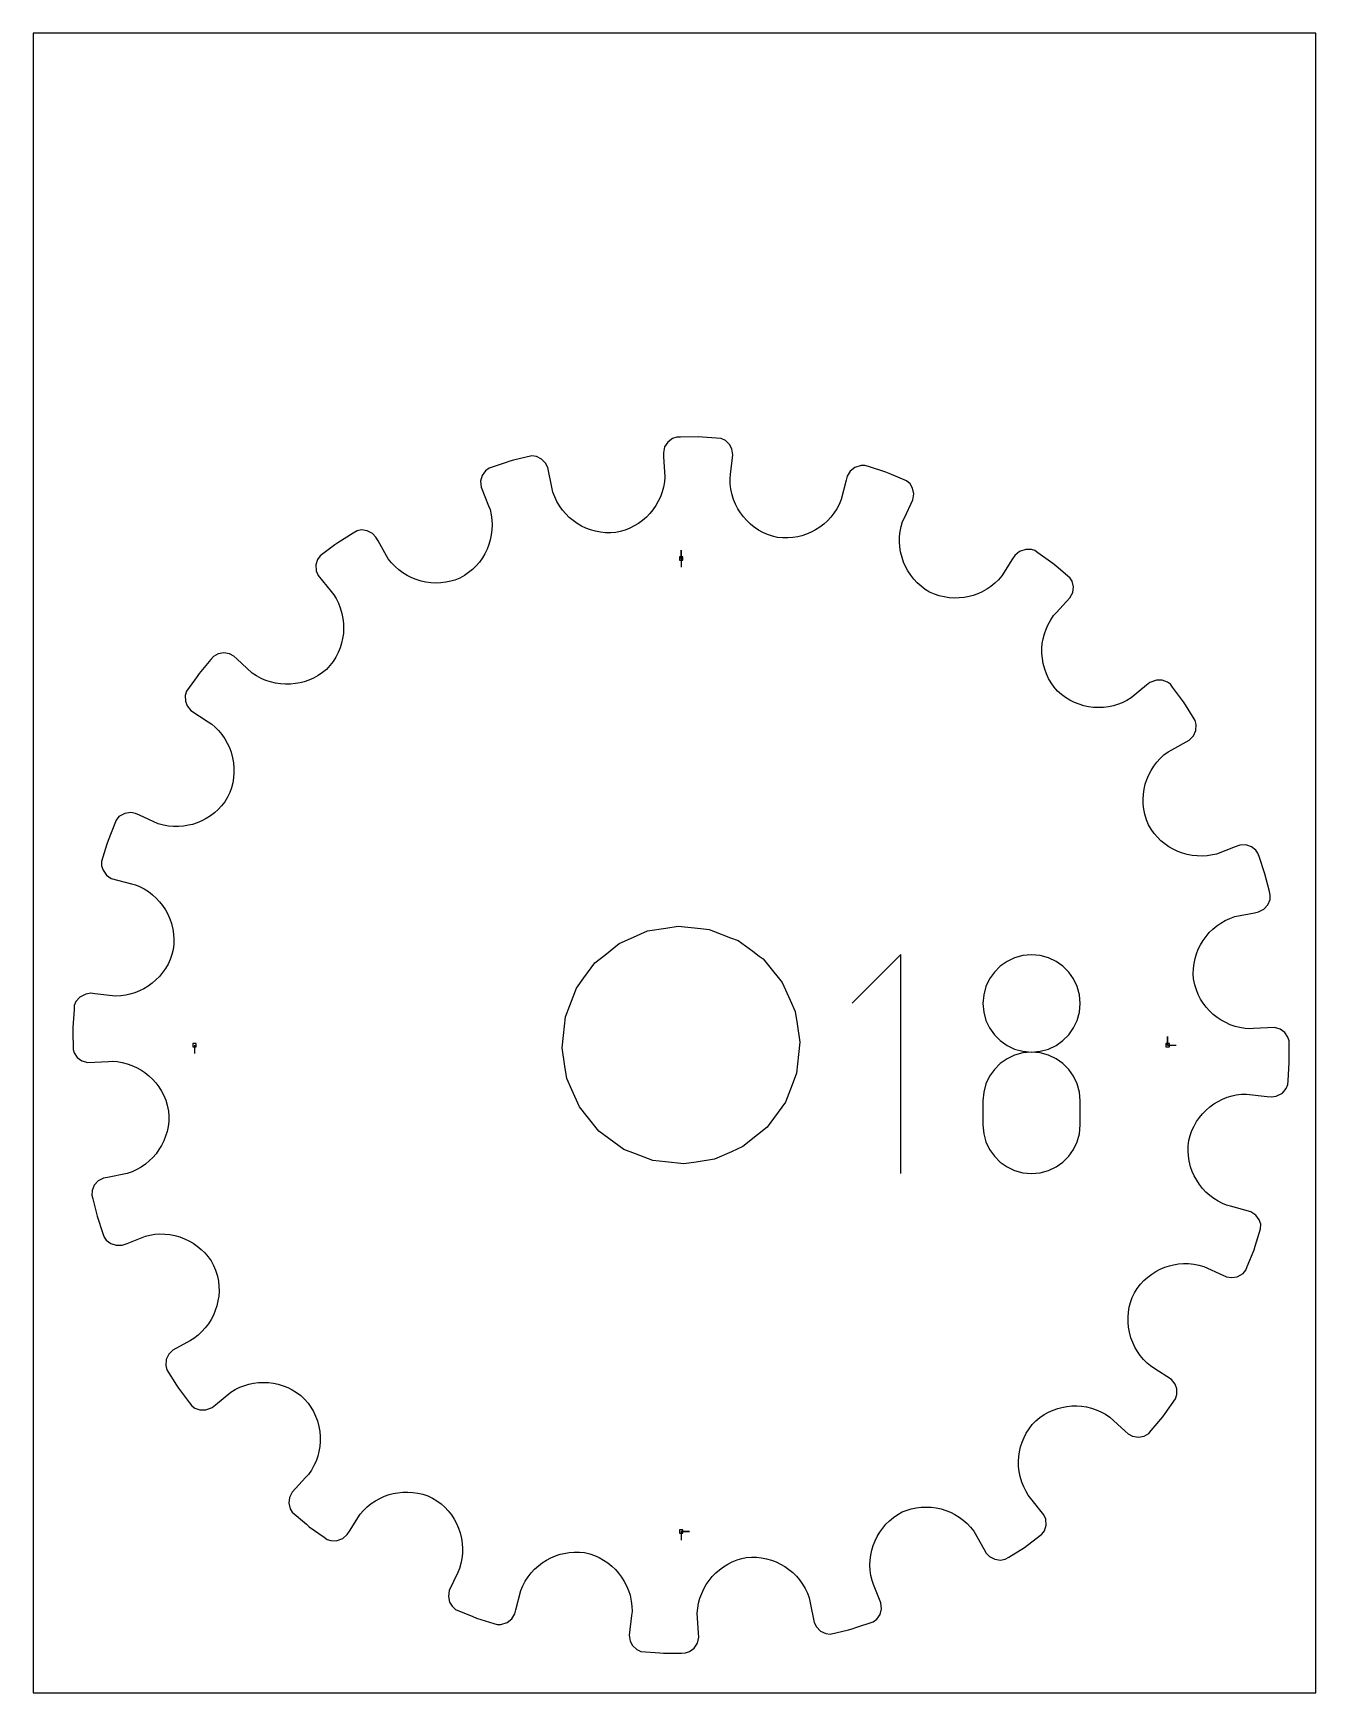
# Model space of a CAD drawing. Extents: x 0 to 216, y 0 to 279.
import ezdxf

# ---------------------------------------------------------------- set-up
doc = ezdxf.new("R2010")
doc.units = 0

msp = doc.modelspace()

# ---------------------------------------------------------------- linework, layer by layer
at = {"layer": 'annotation', "color": 1}
for p, q in [((109.051908, 190.959435), (109.051908, 192.388185)), ((109.051908, 190.959435), (109.051908, 192.388185)), ((109.051908, 192.388185), (109.051908, 190.959435)), ((109.051908, 190.959435), (109.051908, 189.530685)), ((146.046084, 124.283112), (137.851173, 116.08589)), ((146.046084, 87.421039), (146.046084, 124.283112)), ((163.925121, 123.119009), (162.782462, 122.311113)), ((165.200088, 123.725076), (163.925121, 123.119009)), ((166.584094, 124.105891), (165.200088, 123.725076)), ((168.05387, 124.238034), (166.584094, 124.105891)), ((169.523646, 124.105891), (168.05387, 124.238034)), ((168.05387, 124.238034), (168.05387, 124.238034)), ((170.907652, 123.725076), (169.523646, 124.105891)), ((172.182619, 123.119009), (170.907652, 123.725076)), ((173.325277, 122.311113), (172.182619, 123.119009)), ((160.987145, 120.183516), (160.381025, 118.910658)), ((161.795381, 121.324808), (160.987145, 120.183516)), ((162.782462, 122.311113), (161.795381, 121.324808)), ((174.312359, 121.324808), (173.325277, 122.311113)), ((175.120595, 120.183516), (174.312359, 121.324808)), ((175.726715, 118.910658), (175.120595, 120.183516)), ((160.000289, 117.529655), (159.868206, 116.063929)), ((160.381025, 118.910658), (160.000289, 117.529655)), ((176.107451, 117.529655), (175.726715, 118.910658)), ((176.239534, 116.063929), (176.107451, 117.529655)), ((159.868206, 116.063929), (159.868206, 116.063929)), ((159.868206, 116.063929), (160.000365, 114.591321)), ((160.000365, 114.591321), (160.381291, 113.204959)), ((175.726449, 113.204959), (176.107375, 114.591321)), ((176.107375, 114.591321), (176.239534, 116.063929)), ((176.239534, 116.063929), (176.239534, 116.063929)), ((160.381291, 113.204959), (160.987659, 111.928074)), ((160.987659, 111.928074), (161.796142, 110.783896)), ((174.311598, 110.783896), (175.120081, 111.928074)), ((175.120081, 111.928074), (175.726449, 113.204959)), ((27.144382, 109.051908), (27.144382, 107.623158)), ((161.796142, 110.783896), (162.783414, 109.795657)), ((162.783414, 109.795657), (163.926149, 108.986587)), ((163.926149, 108.986587), (165.20102, 108.379918)), ((170.906719, 108.379918), (172.181591, 108.986587)), ((172.181591, 108.986587), (173.324326, 109.795657)), ((173.324326, 109.795657), (174.311598, 110.783896)), ((190.959435, 109.051908), (190.959435, 110.480658)), ((190.959435, 109.051908), (190.959435, 110.480658)), ((190.959435, 110.480658), (190.959435, 109.051908)), ((190.959435, 109.051908), (192.388185, 109.051908)), ((163.925121, 106.74691), (162.782462, 105.937958)), ((165.200088, 107.353519), (163.925121, 106.74691)), ((166.584094, 107.734534), (165.200088, 107.353519)), ((165.20102, 108.379918), (166.584703, 107.998881)), ((168.05387, 107.866706), (166.584094, 107.734534)), ((166.584703, 107.998881), (168.05387, 107.866706)), ((168.05387, 107.866706), (169.523037, 107.998881)), ((169.523646, 107.73461), (168.05387, 107.866706)), ((168.05387, 107.866706), (168.05387, 107.866706)), ((168.05387, 107.866706), (168.05387, 107.866706)), ((169.523037, 107.998881), (170.906719, 108.379918)), ((170.907652, 107.353786), (169.523646, 107.73461)), ((172.182619, 106.747424), (170.907652, 107.353786)), ((173.325277, 105.938719), (172.182619, 106.747424)), ((160.987145, 103.806024), (160.381025, 102.529541)), ((161.795381, 104.949913), (160.987145, 103.806024)), ((162.782462, 105.937958), (161.795381, 104.949913)), ((174.312359, 104.950864), (173.325277, 105.938719)), ((175.120595, 103.807051), (174.312359, 104.950864)), ((175.726715, 102.530473), (175.120595, 103.807051)), ((160.000289, 101.143715), (159.868206, 99.671795)), ((160.381025, 102.529541), (160.000289, 101.143715)), ((176.107451, 101.144324), (175.726715, 102.530473)), ((176.239534, 99.671795), (176.107451, 101.144324)), ((159.868206, 99.671795), (159.868206, 95.593989)), ((176.239534, 95.593989), (176.239534, 99.671795)), ((176.239534, 99.671795), (176.239534, 99.671795)), ((159.868206, 95.593989), (159.868206, 95.593989)), ((159.868206, 95.593989), (160.000365, 94.122174)), ((176.107375, 94.122174), (176.239534, 95.593989)), ((160.000365, 94.122174), (160.381291, 92.737937)), ((160.381291, 92.737937), (160.987659, 91.464127)), ((175.120081, 91.464127), (175.726449, 92.737937)), ((175.726449, 92.737937), (176.107375, 94.122174)), ((160.987659, 91.464127), (161.796142, 90.323596)), ((161.796142, 90.323596), (162.783414, 89.339194)), ((173.324326, 89.339194), (174.311598, 90.323596)), ((174.311598, 90.323596), (175.120081, 91.464127)), ((162.783414, 89.339194), (163.926149, 88.533771)), ((163.926149, 88.533771), (165.20102, 87.930178)), ((165.20102, 87.930178), (166.584703, 87.551266)), ((166.584703, 87.551266), (168.05387, 87.419883)), ((168.05387, 87.419883), (169.523037, 87.551266)), ((168.05387, 87.419883), (168.05387, 87.419883)), ((169.523037, 87.551266), (170.906719, 87.930178)), ((170.906719, 87.930178), (172.181591, 88.533771)), ((172.181591, 88.533771), (173.324326, 89.339194)), ((109.051908, 27.144382), (110.480658, 27.144382)), ((109.051908, 27.144382), (110.480658, 27.144382)), ((110.480658, 27.144382), (109.051908, 27.144382)), ((109.051908, 27.144382), (109.051908, 25.715632))]:
    msp.add_line(p, q, dxfattribs=at)
at = {"layer": 'boundary', "color": 5}
for p, q in [((106.293065, 209.748071), (106.070352, 208.762199)), ((106.824876, 210.574172), (106.293065, 209.748071)), ((107.604493, 211.173586), (106.824876, 210.574172)), ((108.316122, 211.397854), (107.604493, 211.173586)), ((108.954942, 211.404511), (108.316122, 211.397854)), ((112.007266, 211.436317), (108.954942, 211.404511)), ((112.64464, 211.392813), (112.007266, 211.436317)), ((115.810768, 211.139132), (112.64464, 211.392813)), ((116.51624, 210.808809), (115.810768, 211.139132)), ((117.21482, 210.128529), (116.51624, 210.808809)), ((117.614804, 209.421196), (117.21482, 210.128529)), ((79.618726, 207.13448), (76.725604, 206.161447)), ((80.224227, 207.338126), (79.618726, 207.13448)), ((80.843799, 207.493798), (80.224227, 207.338126)), ((83.933121, 208.231251), (80.843799, 207.493798)), ((84.706224, 208.134766), (83.933121, 208.231251)), ((85.581124, 207.703953), (84.706224, 208.134766)), ((86.260436, 206.999456), (85.581124, 207.703953)), ((86.645235, 206.25765), (86.260436, 206.999456)), ((106.070352, 208.762199), (106.114091, 208.062658)), ((106.114091, 208.062658), (106.323076, 204.720204)), ((117.378677, 205.099446), (117.780093, 208.424134)), ((117.780093, 208.424134), (117.614804, 209.421196)), ((75.561773, 204.916951), (75.311151, 203.966868)), ((75.311151, 203.966868), (75.404076, 202.960579)), ((76.118312, 205.728022), (75.561773, 204.916951)), ((76.725604, 206.161447), (76.118312, 205.728022)), ((87.290808, 202.971658), (86.645235, 206.25765)), ((106.323076, 204.720204), (106.243507, 203.844001)), ((117.294664, 204.403622), (117.378677, 205.099446)), ((117.32299, 203.523994), (117.294664, 204.403622)), ((136.853928, 204.124644), (136.019756, 200.881051)), ((137.028512, 204.803495), (136.853928, 204.124644)), ((137.544593, 205.671668), (137.028512, 204.803495)), ((138.306217, 206.29384), (137.544593, 205.671668)), ((139.361904, 206.621614), (138.306217, 206.29384)), ((139.978733, 206.61607), (139.361904, 206.621614)), ((140.58836, 206.425005), (139.978733, 206.61607)), ((143.501194, 205.512085), (140.58836, 206.425005)), ((144.09394, 205.273767), (143.501194, 205.512085)), ((147.026745, 204.05415), (144.09394, 205.273767)), ((147.595553, 203.521859), (147.026745, 204.05415)), ((75.404076, 202.960579), (76.635674, 199.846471)), ((87.477606, 202.140628), (87.290808, 202.971658)), ((87.787678, 201.319648), (87.477606, 202.140628)), ((88.163023, 200.539699), (87.787678, 201.319648)), ((105.574811, 201.362871), (105.218923, 200.596582)), ((105.866359, 202.162041), (105.574811, 201.362871)), ((106.090444, 202.990462), (105.866359, 202.162041)), ((106.243507, 203.844001), (106.090444, 202.990462)), ((117.426487, 202.662624), (117.32299, 203.523994)), ((117.644087, 201.681171), (117.426487, 202.662624)), ((117.90032, 200.871528), (117.644087, 201.681171)), ((148.016066, 202.825957), (147.595553, 203.521859)), ((148.211439, 201.862654), (148.016066, 202.825957)), ((148.060645, 200.863343), (148.211439, 201.862654)), ((76.635674, 199.846471), (76.893435, 199.194721)), ((76.893435, 199.194721), (77.088701, 198.336764)), ((88.59946, 199.802699), (88.163023, 200.539699)), ((89.093412, 199.11186), (88.59946, 199.802699)), ((89.6409, 198.46936), (89.093412, 199.11186)), ((90.237814, 197.877574), (89.6409, 198.46936)), ((103.794619, 198.526812), (103.211741, 197.92563)), ((104.325491, 199.174671), (103.794619, 198.526812)), ((104.801492, 199.866205), (104.325491, 199.174671)), ((105.218923, 200.596582), (104.801492, 199.866205)), ((118.222312, 200.091135), (117.90032, 200.871528)), ((118.607332, 199.344138), (118.222312, 200.091135)), ((119.052309, 198.633496), (118.607332, 199.344138)), ((119.554603, 197.963806), (119.052309, 198.633496)), ((134.794733, 198.589055), (134.270592, 197.919264)), ((135.263902, 199.307895), (134.794733, 198.589055)), ((135.673375, 200.072294), (135.263902, 199.307895)), ((136.019756, 200.881051), (135.673375, 200.072294)), ((146.651324, 197.825207), (148.060645, 200.863343)), ((54.514581, 195.614989), (53.848756, 195.241679)), ((55.279577, 195.762345), (54.514581, 195.614989)), ((56.24455, 195.622814), (55.279577, 195.762345)), ((57.108234, 195.162675), (56.24455, 195.622814)), ((77.088701, 198.336764), (77.206496, 197.477615)), ((77.219199, 195.770446), (77.117477, 194.931371)), ((77.206496, 197.477615), (77.249395, 196.620602)), ((77.249395, 196.620602), (77.219199, 195.770446)), ((90.880543, 197.33924), (90.237814, 197.877574)), ((91.565137, 196.857265), (90.880543, 197.33924)), ((92.28792, 196.434169), (91.565137, 196.857265)), ((93.044654, 196.071901), (92.28792, 196.434169)), ((93.831667, 195.773715), (93.044654, 196.071901)), ((94.645138, 195.541845), (93.831667, 195.773715)), ((99.623717, 195.737397), (98.792984, 195.487691)), ((100.42075, 196.054204), (99.623717, 195.737397)), ((101.18117, 196.435134), (100.42075, 196.054204)), ((101.901648, 196.875929), (101.18117, 196.435134)), ((102.579768, 197.374097), (101.901648, 196.875929)), ((103.211741, 197.92563), (102.579768, 197.374097)), ((120.11085, 197.337554), (119.554603, 197.963806)), ((120.718806, 196.759379), (120.11085, 197.337554)), ((121.375229, 196.232578), (120.718806, 196.759379)), ((122.077147, 195.760556), (121.375229, 196.232578)), ((122.821913, 195.347538), (122.077147, 195.760556)), ((131.701365, 195.772231), (130.960979, 195.380345)), ((132.406432, 196.224489), (131.701365, 195.772231)), ((133.072441, 196.734603), (132.406432, 196.224489)), ((133.695131, 197.300332), (133.072441, 196.734603)), ((134.270592, 197.919264), (133.695131, 197.300332)), ((145.943548, 195.492653), (146.111535, 196.344123)), ((146.111535, 196.344123), (146.356367, 197.189357)), ((146.356367, 197.189357), (146.651324, 197.825207)), ((50.749917, 193.238881), (48.299248, 191.418999)), ((51.262817, 193.619764), (50.749917, 193.238881)), ((53.848756, 195.241679), (51.262817, 193.619764)), ((57.703574, 194.576059), (57.108234, 195.162675)), ((58.044615, 193.963717), (57.703574, 194.576059)), ((59.76758, 190.917638), (58.044615, 193.963717)), ((76.70723, 193.303555), (76.402603, 192.523325)), ((76.946492, 194.107555), (76.70723, 193.303555)), ((77.117477, 194.931371), (76.946492, 194.107555)), ((95.481152, 195.379179), (94.645138, 195.541845)), ((96.335972, 195.288261), (95.481152, 195.379179)), ((97.20524, 195.27097), (96.335972, 195.288261)), ((98.080878, 195.339596), (97.20524, 195.27097)), ((98.792984, 195.487691), (98.080878, 195.339596)), ((123.606598, 194.996774), (122.821913, 195.347538)), ((124.428256, 194.712038), (123.606598, 194.996774)), ((125.282437, 194.506883), (124.428256, 194.712038)), ((126.15516, 194.423885), (125.282437, 194.506883)), ((127.020482, 194.417661), (126.15516, 194.423885)), ((127.87376, 194.485061), (127.020482, 194.417661)), ((128.711238, 194.624206), (127.87376, 194.485061)), ((129.390723, 194.78697), (128.711238, 194.624206)), ((130.189483, 195.05111), (129.390723, 194.78697)), ((130.960979, 195.380345), (130.189483, 195.05111)), ((145.832034, 193.789533), (145.850903, 194.639571)), ((145.885033, 192.945867), (145.832034, 193.789533)), ((145.850903, 194.639571), (145.943548, 195.492653)), ((146.008105, 192.113358), (145.885033, 192.945867)), ((47.85525, 190.819445), (47.577148, 189.876155)), ((48.299248, 191.418999), (47.85525, 190.819445)), ((60.316225, 190.232834), (59.76758, 190.917638)), ((60.914237, 189.606895), (60.316225, 190.232834)), ((75.112388, 190.368189), (74.563587, 189.725799)), ((75.603526, 191.051223), (75.112388, 190.368189)), ((76.034136, 191.771058), (75.603526, 191.051223)), ((76.402603, 192.523325), (76.034136, 191.771058)), ((146.245062, 191.158645), (146.008105, 192.113358)), ((146.515842, 190.366756), (146.245062, 191.158645)), ((146.851573, 189.599364), (146.515842, 190.366756)), ((164.872183, 190.880032), (163.076547, 188.05299)), ((165.247992, 191.471703), (164.872183, 190.880032)), ((166.007479, 192.138408), (165.247992, 191.471703)), ((167.093818, 192.498903), (166.007479, 192.138408)), ((168.029099, 192.479897), (167.093818, 192.498903)), ((168.614142, 192.284138), (168.029099, 192.479897)), ((169.134869, 191.914023), (168.614142, 192.284138)), ((171.622941, 190.145588), (169.134869, 191.914023)), ((172.11302, 189.735744), (171.622941, 190.145588)), ((47.577148, 189.876155), (47.632101, 188.895032)), ((47.632101, 188.895032), (47.962419, 188.127324)), ((47.962419, 188.127324), (50.165171, 185.385496)), ((61.556728, 189.041282), (60.914237, 189.606895)), ((62.239973, 188.536623), (61.556728, 189.041282)), ((62.959372, 188.094496), (62.239973, 188.536623)), ((63.709876, 187.716305), (62.959372, 188.094496)), ((64.487443, 187.403237), (63.709876, 187.716305)), ((65.287468, 187.156385), (64.487443, 187.403237)), ((70.999776, 187.335602), (70.309823, 187.13779)), ((71.821637, 187.650787), (70.999776, 187.335602)), ((72.584907, 188.087059), (71.821637, 187.650787)), ((73.297589, 188.581103), (72.584907, 188.087059)), ((73.958088, 189.128608), (73.297589, 188.581103)), ((74.563587, 189.725799), (73.958088, 189.128608)), ((147.250887, 188.861296), (146.851573, 189.599364)), ((147.712517, 188.157756), (147.250887, 188.861296)), ((148.234179, 187.491702), (147.712517, 188.157756)), ((148.814931, 186.868931), (148.234179, 187.491702)), ((162.497432, 187.391177), (161.871679, 186.790609)), ((163.076547, 188.05299), (162.497432, 187.391177)), ((174.525356, 187.669462), (172.11302, 189.735744)), ((174.863197, 187.153348), (174.525356, 187.669462)), ((50.165171, 185.385496), (50.611716, 184.845287)), ((50.611716, 184.845287), (50.984308, 184.22055)), ((66.105791, 186.97698), (65.287468, 187.156385)), ((66.937405, 186.866487), (66.105791, 186.97698)), ((67.778211, 186.826005), (66.937405, 186.866487)), ((68.623613, 186.856879), (67.778211, 186.826005)), ((69.468973, 186.960378), (68.623613, 186.856879)), ((70.309823, 187.13779), (69.468973, 186.960378)), ((149.452651, 186.292646), (148.814931, 186.868931)), ((150.146005, 185.767882), (149.452651, 186.292646)), ((150.895067, 185.308968), (150.146005, 185.767882)), ((151.699712, 184.960605), (150.895067, 185.308968)), ((152.520352, 184.686779), (151.699712, 184.960605)), ((153.352791, 184.48724), (152.520352, 184.686779)), ((154.192375, 184.360862), (153.352791, 184.48724)), ((156.708501, 184.409767), (155.874901, 184.323245)), ((157.531143, 184.565516), (156.708501, 184.409767)), ((158.201179, 184.740999), (157.531143, 184.565516)), ((158.992435, 185.02064), (158.201179, 184.740999)), ((159.759327, 185.36609), (158.992435, 185.02064)), ((160.498024, 185.777157), (159.759327, 185.36609)), ((161.203495, 186.252016), (160.498024, 185.777157)), ((161.871679, 186.790609), (161.203495, 186.252016)), ((174.522765, 184.315602), (174.974643, 185.218858)), ((175.086862, 186.195882), (174.863197, 187.153348)), ((174.974643, 185.218858), (175.086862, 186.195882)), ((50.984308, 184.22055), (51.374943, 183.444028)), ((51.374943, 183.444028), (51.69327, 182.645812)), ((51.69327, 182.645812), (51.980095, 181.68913)), ((51.980095, 181.68913), (52.14236, 180.85985)), ((155.034684, 184.306752), (154.192375, 184.360862)), ((155.874901, 184.323245), (155.034684, 184.306752)), ((171.766604, 181.347989), (172.243608, 181.861589)), ((172.243608, 181.861589), (174.522765, 184.315602)), ((52.14236, 180.85985), (52.233898, 180.023652)), ((52.255493, 179.184748), (52.206462, 178.348833)), ((52.233898, 180.023652), (52.255493, 179.184748)), ((170.217047, 178.276372), (170.497969, 179.079064)), ((170.497969, 179.079064), (170.849803, 179.862019)), ((170.849803, 179.862019), (171.272658, 180.619865)), ((171.272658, 180.619865), (171.766604, 181.347989)), ((51.901353, 176.701825), (51.645306, 175.900526)), ((52.08869, 177.519372), (51.901353, 176.701825)), ((52.206462, 178.348833), (52.08869, 177.519372)), ((169.797064, 175.791699), (169.866621, 176.627724)), ((169.866621, 176.627724), (170.006508, 177.457283)), ((170.006508, 177.457283), (170.217047, 178.276372)), ((29.916493, 173.96457), (27.958229, 171.622941)), ((30.326337, 174.454649), (29.916493, 173.96457)), ((31.116176, 174.901906), (30.326337, 174.454649)), ((32.077027, 175.06744), (31.116176, 174.901906)), ((33.041284, 174.896437), (32.077027, 175.06744)), ((33.788215, 174.522765), (33.041284, 174.896437)), ((34.301815, 174.045761), (33.788215, 174.522765)), ((36.881843, 171.681117), (34.301815, 174.045761)), ((50.471737, 173.640048), (49.94632, 172.949963)), ((50.930227, 174.364959), (50.471737, 173.640048)), ((51.322111, 175.119719), (50.930227, 174.364959)), ((51.645306, 175.900526), (51.322111, 175.119719)), ((169.797405, 174.953986), (169.797064, 175.791699)), ((169.867577, 174.119191), (169.797405, 174.953986)), ((170.007506, 173.29192), (169.867577, 174.119191)), ((170.265377, 172.3394), (170.007506, 173.29192)), ((27.588113, 171.102213), (25.819678, 168.614142)), ((27.958229, 171.622941), (27.588113, 171.102213)), ((37.615111, 171.199476), (36.881843, 171.681117)), ((38.377302, 170.788912), (37.615111, 171.199476)), ((39.163673, 170.44935), (38.377302, 170.788912)), ((39.969203, 170.18061), (39.163673, 170.44935)), ((46.424386, 170.495801), (45.626292, 170.217152)), ((47.200886, 170.843532), (46.424386, 170.495801)), ((47.951785, 171.259943), (47.200886, 170.843532)), ((48.671176, 171.745375), (47.951785, 171.259943)), ((49.354915, 172.299203), (48.671176, 171.745375)), ((49.94632, 172.949963), (49.354915, 172.299203)), ((170.555983, 171.545044), (170.265377, 172.3394)), ((170.915599, 170.772975), (170.555983, 171.545044)), ((171.343956, 170.027528), (170.915599, 170.772975)), ((189.064833, 170.481227), (187.96665, 170.072266)), ((190.039409, 170.478538), (189.064833, 170.481227)), ((190.923209, 170.171725), (190.039409, 170.478538)), ((25.819678, 168.614142), (25.582949, 167.906655)), ((25.582949, 167.906655), (25.609511, 166.923699)), ((40.790104, 169.982298), (39.969203, 170.18061)), ((41.620782, 169.854583), (40.790104, 169.982298)), ((42.457099, 169.797123), (41.620782, 169.854583)), ((43.294307, 169.80955), (42.457099, 169.797123)), ((44.1278, 169.891794), (43.294307, 169.80955)), ((44.952843, 170.043789), (44.1278, 169.891794)), ((45.626292, 170.217152), (44.952843, 170.043789)), ((171.841225, 169.314307), (171.343956, 170.027528)), ((172.411829, 168.646549), (171.841225, 169.314307)), ((173.069395, 168.066564), (172.411829, 168.646549)), ((173.765508, 167.552729), (173.069395, 168.066564)), ((187.426441, 169.625721), (184.845287, 167.492101)), ((187.96665, 170.072266), (187.426441, 169.625721)), ((191.419, 169.804569), (190.923209, 170.171725)), ((191.799882, 169.291669), (191.419, 169.804569)), ((193.619764, 166.841), (191.799882, 169.291669)), ((25.609511, 166.923699), (25.903814, 166.166047)), ((25.903814, 166.166047), (26.516728, 165.379435)), ((26.516728, 165.379435), (29.459156, 163.452355)), ((174.495585, 167.105768), (173.765508, 167.552729)), ((175.254853, 166.725771), (174.495585, 167.105768)), ((176.039206, 166.414197), (175.254853, 166.725771)), ((176.843317, 166.170042), (176.039206, 166.414197)), ((177.662926, 165.994744), (176.843317, 166.170042)), ((178.493504, 165.88887), (177.662926, 165.994744)), ((179.329936, 165.852061), (178.493504, 165.88887)), ((180.168371, 165.885762), (179.329936, 165.852061)), ((181.003372, 165.98954), (180.168371, 165.885762)), ((181.830684, 166.164202), (181.003372, 165.98954)), ((182.50704, 166.35762), (181.830684, 166.164202)), ((183.308875, 166.663438), (182.50704, 166.35762)), ((184.089799, 167.041529), (183.308875, 166.663438)), ((184.845287, 167.492101), (184.089799, 167.041529)), ((193.959214, 166.299789), (193.619764, 166.841)), ((195.58113, 163.71385), (193.959214, 166.299789)), ((29.459156, 163.452355), (30.050827, 163.076547)), ((30.050827, 163.076547), (30.598101, 162.597658)), ((30.598101, 162.597658), (31.209269, 161.979977)), ((195.77677, 162.993825), (195.58113, 163.71385)), ((195.693421, 162.01395), (195.77677, 162.993825)), ((31.209269, 161.979977), (31.758587, 161.319137)), ((31.758587, 161.319137), (32.244476, 160.620119)), ((32.244476, 160.620119), (32.666584, 159.887172)), ((32.666584, 159.887172), (33.023391, 159.12516)), ((191.650252, 158.770726), (194.576059, 160.400243)), ((194.576059, 160.400243), (195.285447, 161.120181)), ((195.285447, 161.120181), (195.693421, 162.01395)), ((33.023391, 159.12516), (33.314421, 158.338121)), ((33.314421, 158.338121), (33.575028, 157.390912)), ((33.575028, 157.390912), (33.718959, 156.565679)), ((33.718959, 156.565679), (33.793466, 155.730328)), ((188.615049, 155.987397), (189.130488, 156.664227)), ((189.130488, 156.664227), (189.706602, 157.299531)), ((189.706602, 157.299531), (190.342969, 157.889738)), ((190.342969, 157.889738), (191.03791, 158.429685)), ((191.03791, 158.429685), (191.650252, 158.770726)), ((33.731473, 154.04656), (33.592531, 153.207592)), ((33.797819, 154.889093), (33.731473, 154.04656)), ((33.793466, 155.730328), (33.797819, 154.889093)), ((187.189493, 152.957555), (187.447972, 153.754257)), ((187.447972, 153.754257), (187.772464, 154.527821)), ((187.772464, 154.527821), (188.161894, 155.273498)), ((188.161894, 155.273498), (188.615049, 155.987397)), ((33.09359, 151.558063), (32.732325, 150.756308)), ((33.380309, 152.37652), (33.09359, 151.558063)), ((33.592531, 153.207592), (33.380309, 152.37652)), ((186.82283, 150.471896), (186.875624, 151.311767)), ((186.875624, 151.311767), (186.998193, 152.141653)), ((186.998193, 152.141653), (187.189493, 152.957555)), ((16.414112, 148.185341), (15.444577, 148.049879)), ((17.240474, 148.060645), (16.414112, 148.185341)), ((30.502967, 148.135381), (29.829506, 147.624015)), ((31.133627, 148.706239), (30.502967, 148.135381)), ((31.718706, 149.334271), (31.133627, 148.706239)), ((32.252974, 150.018275), (31.718706, 149.334271)), ((32.732325, 150.756308), (32.252974, 150.018275)), ((186.841176, 149.626623), (186.82283, 150.471896)), ((186.931912, 148.780603), (186.841176, 149.626623)), ((187.096389, 147.938394), (186.931912, 148.780603)), ((13.730428, 146.333373), (12.591732, 143.501194)), ((13.968745, 146.926119), (13.730428, 146.333373)), ((14.436313, 147.507544), (13.968745, 146.926119)), ((15.444577, 148.049879), (14.436313, 147.507544)), ((17.876324, 147.765688), (17.240474, 148.060645)), ((21.060743, 146.313995), (17.876324, 147.765688)), ((21.907056, 146.082462), (21.060743, 146.313995)), ((22.758805, 145.927514), (21.907056, 146.082462)), ((23.61136, 145.847637), (22.758805, 145.927514)), ((24.460295, 145.841206), (23.61136, 145.847637)), ((25.30203, 145.906333), (24.460295, 145.841206)), ((26.131847, 146.041342), (25.30203, 145.906333)), ((26.80741, 146.200152), (26.131847, 146.041342)), ((27.603402, 146.459647), (26.80741, 146.200152)), ((28.375694, 146.784345), (27.603402, 146.459647)), ((29.119672, 147.172795), (28.375694, 146.784345)), ((29.829506, 147.624015), (29.119672, 147.172795)), ((187.39015, 146.961803), (187.096389, 147.938394)), ((187.726292, 146.150082), (187.39015, 146.961803)), ((188.172562, 145.395567), (187.726292, 146.150082)), ((188.675858, 144.691916), (188.172562, 145.395567)), ((12.400667, 142.891568), (11.487747, 139.978734)), ((12.591732, 143.501194), (12.400667, 142.891568)), ((189.231963, 144.040936), (188.675858, 144.691916)), ((189.836976, 143.445249), (189.231963, 144.040936)), ((190.4864, 142.906429), (189.836976, 143.445249)), ((191.175804, 142.425766), (190.4864, 142.906429)), ((203.134736, 142.715824), (202.308828, 142.44198)), ((204.131297, 142.749291), (203.134736, 142.715824)), ((205.057322, 142.445725), (204.131297, 142.749291)), ((11.487747, 139.978734), (11.481042, 139.232808)), ((191.901252, 142.005911), (191.175804, 142.425766)), ((192.658358, 141.648493), (191.901252, 142.005911)), ((193.442702, 141.355178), (192.658358, 141.648493)), ((194.250132, 141.127732), (193.442702, 141.355178)), ((195.076588, 140.968735), (194.250132, 141.127732)), ((195.917581, 140.879392), (195.076588, 140.968735)), ((196.768924, 140.861846), (195.917581, 140.879392)), ((197.626307, 140.917707), (196.768924, 140.861846)), ((198.485249, 141.04891), (197.626307, 140.917707)), ((199.19472, 141.210382), (198.485249, 141.04891)), ((202.308828, 142.44198), (199.19472, 141.210382)), ((205.803034, 141.880401), (205.057322, 142.445725)), ((206.161447, 141.378212), (205.803034, 141.880401)), ((206.365093, 140.772712), (206.161447, 141.378212)), ((207.338126, 137.87959), (206.365093, 140.772712)), ((11.481042, 139.232808), (11.753049, 138.466581)), ((11.753049, 138.466581), (12.32447, 137.676406)), ((12.32447, 137.676406), (13.150068, 137.117829)), ((13.150068, 137.117829), (16.543915, 136.19434)), ((208.081937, 134.919237), (207.338126, 137.87959)), ((16.543915, 136.19434), (17.222766, 136.019756)), ((17.222766, 136.019756), (17.891552, 135.733323)), ((17.891552, 135.733323), (18.663628, 135.334769)), ((18.663628, 135.334769), (19.390354, 134.875931)), ((19.390354, 134.875931), (20.068633, 134.361304)), ((20.068633, 134.361304), (20.696367, 133.794725)), ((208.237609, 134.299665), (208.081937, 134.919237)), ((208.200872, 133.554472), (208.237609, 134.299665)), ((20.696367, 133.794725), (21.271304, 133.180209)), ((21.271304, 133.180209), (21.791043, 132.521696)), ((21.791043, 132.521696), (22.253315, 131.82339)), ((22.253315, 131.82339), (22.655648, 131.089116)), ((202.283934, 130.677897), (205.569925, 131.323469)), ((205.569925, 131.323469), (206.25765, 131.458581)), ((206.25765, 131.458581), (207.15471, 131.923915)), ((207.15471, 131.923915), (207.818905, 132.648011)), ((207.818905, 132.648011), (208.200872, 133.554472)), ((22.655648, 131.089116), (22.995727, 130.323005)), ((22.995727, 130.323005), (23.271133, 129.528963)), ((23.271133, 129.528963), (23.513676, 128.569029)), ((23.513676, 128.569029), (23.640747, 127.728248)), ((197.972416, 127.975967), (198.573365, 128.564831)), ((198.573365, 128.564831), (199.224561, 129.103659)), ((199.224561, 129.103659), (199.923697, 129.588218)), ((199.923697, 129.588218), (200.668622, 130.014584)), ((200.668622, 130.014584), (201.455901, 130.379251)), ((201.455901, 130.379251), (202.283934, 130.677897)), ((23.676641, 126.005058), (23.580252, 125.131199)), ((23.640747, 127.728248), (23.695659, 126.872354)), ((23.695659, 126.872354), (23.676641, 126.005058)), ((196.125478, 125.194556), (196.498775, 125.945937)), ((196.498775, 125.945937), (196.932293, 126.662734)), ((196.932293, 126.662734), (197.424411, 127.340589)), ((197.424411, 127.340589), (197.972416, 127.975967)), ((23.055706, 123.465424), (22.693611, 122.687233)), ((23.352333, 124.281137), (23.055706, 123.465424)), ((23.580252, 125.131199), (23.352333, 124.281137)), ((195.397105, 122.770155), (195.572138, 123.60278)), ((195.572138, 123.60278), (195.815903, 124.412242)), ((195.815903, 124.412242), (196.125478, 125.194556)), ((21.251648, 120.606576), (20.664677, 120.007099)), ((21.787796, 121.255048), (21.251648, 120.606576)), ((22.269936, 121.949462), (21.787796, 121.255048)), ((22.693611, 122.687233), (22.269936, 121.949462)), ((195.263094, 121.050647), (195.293528, 121.917946)), ((195.308602, 120.171975), (195.263094, 121.050647)), ((195.293528, 121.917946), (195.397105, 122.770155)), ((195.530908, 119.167059), (195.308602, 120.171975)), ((8.855181, 117.64341), (7.827249, 117.131107)), ((9.679682, 117.780093), (8.855181, 117.64341)), ((10.375506, 117.69608), (9.679682, 117.780093)), ((13.852431, 117.299566), (10.375506, 117.69608)), ((15.586653, 117.456815), (14.728899, 117.340902)), ((16.28167, 117.601724), (15.586653, 117.456815)), ((17.096241, 117.846498), (16.28167, 117.601724)), ((17.882338, 118.157486), (17.096241, 117.846498)), ((18.635473, 118.532056), (17.882338, 118.157486)), ((19.353143, 118.967004), (18.635473, 118.532056)), ((20.030203, 119.4599), (19.353143, 118.967004)), ((20.664677, 120.007099), (20.030203, 119.4599)), ((195.792226, 118.342159), (195.530908, 119.167059)), ((196.120131, 117.551462), (195.792226, 118.342159)), ((196.511422, 116.797955), (196.120131, 117.551462)), ((6.875362, 115.052679), (6.6675, 112.007266)), ((6.918865, 115.690053), (6.875362, 115.052679)), ((7.183614, 116.387554), (6.918865, 115.690053)), ((7.827249, 117.131107), (7.183614, 116.387554)), ((14.728899, 117.340902), (13.852431, 117.299566)), ((196.962146, 116.084808), (196.511422, 116.797955)), ((197.46955, 115.414674), (196.962146, 116.084808)), ((198.029676, 114.791198), (197.46955, 115.414674)), ((198.638936, 114.21732), (198.029676, 114.791198)), ((6.6675, 112.007266), (6.674157, 111.368446)), ((199.294354, 113.695944), (198.638936, 114.21732)), ((199.99261, 113.23008), (199.294354, 113.695944)), ((200.729202, 112.823301), (199.99261, 113.23008)), ((201.501182, 112.478547), (200.729202, 112.823301)), ((202.305414, 112.198675), (201.501182, 112.478547)), ((203.138182, 111.986882), (202.305414, 112.198675)), ((203.995643, 111.846539), (203.138182, 111.986882)), ((204.720204, 111.78074), (203.995643, 111.846539)), ((205.419746, 111.824479), (204.720204, 111.78074)), ((208.932822, 111.99492), (205.419746, 111.824479)), ((209.891043, 111.718712), (208.932822, 111.99492)), ((6.674157, 111.368446), (6.705963, 108.316122)), ((210.677911, 111.144014), (209.891043, 111.718712)), ((211.2124, 110.376163), (210.677911, 111.144014)), ((211.397854, 109.787695), (211.2124, 110.376163)), ((211.42966, 106.735371), (211.397854, 109.787695)), ((6.705963, 108.316122), (6.891417, 107.727654)), ((6.891417, 107.727654), (7.425905, 106.959803)), ((7.425905, 106.959803), (8.212775, 106.385105)), ((8.212775, 106.385105), (9.170994, 106.108897)), ((9.170994, 106.108897), (12.684071, 106.279338)), ((12.684071, 106.279338), (13.383613, 106.323076)), ((13.383613, 106.323076), (14.108173, 106.257278)), ((14.108173, 106.257278), (14.965634, 106.116935)), ((211.436317, 106.096551), (211.42966, 106.735371)), ((14.965634, 106.116935), (15.798403, 105.905141)), ((15.798403, 105.905141), (16.602635, 105.625269)), ((16.602635, 105.625269), (17.374615, 105.280516)), ((17.374615, 105.280516), (18.111207, 104.873736)), ((18.111207, 104.873736), (18.809463, 104.407872)), ((18.809463, 104.407872), (19.464881, 103.886496)), ((19.464881, 103.886496), (20.074141, 103.312619)), ((211.228455, 103.051137), (211.436317, 106.096551)), ((20.074141, 103.312619), (20.634267, 102.689143)), ((20.634267, 102.689143), (21.141671, 102.019009)), ((21.141671, 102.019009), (21.592395, 101.305862)), ((21.592395, 101.305862), (21.983686, 100.552355)), ((201.822147, 100.502093), (202.517164, 100.647002)), ((202.517164, 100.647002), (203.374918, 100.762914)), ((203.374918, 100.762914), (204.251386, 100.80425)), ((204.251386, 100.80425), (207.728311, 100.407736)), ((209.248636, 100.460407), (210.276567, 100.97271)), ((210.276567, 100.97271), (210.920203, 101.716262)), ((210.920203, 101.716262), (211.184952, 102.413764)), ((211.184952, 102.413764), (211.228455, 103.051137)), ((21.983686, 100.552355), (22.31159, 99.761658)), ((22.31159, 99.761658), (22.572909, 98.936757)), ((22.572909, 98.936757), (22.795215, 97.931842)), ((22.795215, 97.931842), (22.840723, 97.053169)), ((196.852169, 97.49724), (197.43914, 98.096717)), ((197.43914, 98.096717), (198.073614, 98.643917)), ((198.073614, 98.643917), (198.750674, 99.136813)), ((198.750674, 99.136813), (199.468344, 99.571761)), ((199.468344, 99.571761), (200.221479, 99.946331)), ((200.221479, 99.946331), (201.007576, 100.257319)), ((201.007576, 100.257319), (201.822147, 100.502093)), ((207.728311, 100.407736), (208.424135, 100.323724)), ((208.424135, 100.323724), (209.248636, 100.460407)), ((22.706711, 95.333662), (22.531679, 94.501037)), ((22.810289, 96.185871), (22.706711, 95.333662)), ((22.840723, 97.053169), (22.810289, 96.185871)), ((195.048111, 94.638393), (195.410206, 95.416584)), ((195.410206, 95.416584), (195.833881, 96.154355)), ((195.833881, 96.154355), (196.316021, 96.848769)), ((196.316021, 96.848769), (196.852169, 97.49724)), ((21.978338, 92.90926), (21.605042, 92.15788)), ((22.287914, 93.691575), (21.978338, 92.90926)), ((22.531679, 94.501037), (22.287914, 93.691575)), ((194.427176, 92.098759), (194.523565, 92.972617)), ((194.523565, 92.972617), (194.751484, 93.822679)), ((194.751484, 93.822679), (195.048111, 94.638393)), ((19.530452, 89.538986), (18.879256, 89.000158)), ((20.131401, 90.12785), (19.530452, 89.538986)), ((20.679407, 90.763228), (20.131401, 90.12785)), ((21.171524, 91.441083), (20.679407, 90.763228)), ((21.605042, 92.15788), (21.171524, 91.441083)), ((194.408158, 91.231463), (194.427176, 92.098759)), ((194.46307, 90.375569), (194.408158, 91.231463)), ((194.590141, 89.534788), (194.46307, 90.375569)), ((194.832684, 88.574854), (194.590141, 89.534788)), ((11.846168, 86.645235), (10.949107, 86.179902)), ((12.533892, 86.780347), (11.846168, 86.645235)), ((15.819883, 87.425919), (12.533892, 86.780347)), ((16.647916, 87.724566), (15.819883, 87.425919)), ((17.435195, 88.089232), (16.647916, 87.724566)), ((18.18012, 88.515598), (17.435195, 88.089232)), ((18.879256, 89.000158), (18.18012, 88.515598)), ((195.10809, 87.780812), (194.832684, 88.574854)), ((195.448169, 87.0147), (195.10809, 87.780812)), ((195.850502, 86.280427), (195.448169, 87.0147)), ((9.902945, 84.549345), (9.866207, 83.804152)), ((10.284912, 85.455806), (9.902945, 84.549345)), ((10.949107, 86.179902), (10.284912, 85.455806)), ((196.312774, 85.58212), (195.850502, 86.280427)), ((196.832513, 84.923608), (196.312774, 85.58212)), ((197.40745, 84.309092), (196.832513, 84.923608)), ((198.035184, 83.742512), (197.40745, 84.309092)), ((9.866207, 83.804152), (10.021879, 83.18458)), ((10.021879, 83.18458), (10.765691, 80.224227)), ((198.713463, 83.227885), (198.035184, 83.742512)), ((199.440189, 82.769048), (198.713463, 83.227885)), ((200.212265, 82.370494), (199.440189, 82.769048)), ((200.881051, 82.08406), (200.212265, 82.370494)), ((201.559902, 81.909477), (200.881051, 82.08406)), ((204.953748, 80.985987), (201.559902, 81.909477)), ((10.765691, 80.224227), (11.738724, 77.331105)), ((205.779346, 80.427411), (204.953748, 80.985987)), ((206.350768, 79.637236), (205.779346, 80.427411)), ((206.622774, 78.871009), (206.350768, 79.637236)), ((206.61607, 78.125083), (206.622774, 78.871009)), ((11.738724, 77.331105), (11.942369, 76.725604)), ((11.942369, 76.725604), (12.300783, 76.223415)), ((12.300783, 76.223415), (13.046495, 75.658092)), ((13.046495, 75.658092), (13.97252, 75.354525)), ((14.969081, 75.387993), (15.794989, 75.661836)), ((15.794989, 75.661836), (18.909097, 76.893435)), ((18.909097, 76.893435), (19.618568, 77.054907)), ((19.618568, 77.054907), (20.47751, 77.18611)), ((20.47751, 77.18611), (21.334893, 77.24197)), ((21.334893, 77.24197), (22.186236, 77.224425)), ((22.186236, 77.224425), (23.027229, 77.135082)), ((23.027229, 77.135082), (23.853685, 76.976084)), ((23.853685, 76.976084), (24.661115, 76.748638)), ((24.661115, 76.748638), (25.445458, 76.455324)), ((25.445458, 76.455324), (26.202565, 76.097906)), ((26.202565, 76.097906), (26.928013, 75.678051)), ((26.928013, 75.678051), (27.617416, 75.197388)), ((205.70315, 75.212249), (206.61607, 78.125083)), ((13.97252, 75.354525), (14.969081, 75.387993)), ((27.617416, 75.197388), (28.26684, 74.658568)), ((28.26684, 74.658568), (28.871854, 74.062881)), ((28.871854, 74.062881), (29.427958, 73.4119)), ((29.427958, 73.4119), (29.931255, 72.708249)), ((29.931255, 72.708249), (30.377525, 71.953735)), ((204.373389, 71.770444), (205.512085, 74.602622)), ((205.512085, 74.602622), (205.70315, 75.212249)), ((30.377525, 71.953735), (30.713667, 71.142014)), ((30.713667, 71.142014), (31.007427, 70.165423)), ((31.007427, 70.165423), (31.171905, 69.323214)), ((186.970191, 69.397578), (187.600849, 69.968435)), ((187.600849, 69.968435), (188.274311, 70.479801)), ((188.274311, 70.479801), (188.984145, 70.931022)), ((188.984145, 70.931022), (189.728123, 71.319472)), ((189.728123, 71.319472), (190.500415, 71.64417)), ((190.500415, 71.64417), (191.296406, 71.903665)), ((191.296406, 71.903665), (191.97197, 72.062475)), ((191.97197, 72.062475), (192.801786, 72.197484)), ((192.801786, 72.197484), (193.643522, 72.262611)), ((193.643522, 72.262611), (194.492456, 72.25618)), ((194.492456, 72.25618), (195.345012, 72.176302)), ((195.345012, 72.176302), (196.196761, 72.021355)), ((196.196761, 72.021355), (197.043074, 71.789822)), ((197.043074, 71.789822), (200.227492, 70.338128)), ((200.227492, 70.338128), (200.863343, 70.043172)), ((200.863343, 70.043172), (201.689705, 69.918475)), ((201.689705, 69.918475), (202.65924, 70.053938)), ((202.65924, 70.053938), (203.667504, 70.596273)), ((203.667504, 70.596273), (204.135072, 71.177698)), ((204.135072, 71.177698), (204.373389, 71.770444)), ((31.171905, 69.323214), (31.262641, 68.477194)), ((31.280987, 67.63192), (31.228193, 66.79205)), ((31.262641, 68.477194), (31.280987, 67.63192)), ((185.010226, 66.545754), (185.371492, 67.347509)), ((185.371492, 67.347509), (185.850843, 68.085542)), ((185.850843, 68.085542), (186.38511, 68.769546)), ((186.38511, 68.769546), (186.970191, 69.397578)), ((30.655845, 64.349559), (30.331352, 63.575996)), ((30.914324, 65.146261), (30.655845, 64.349559)), ((31.105624, 65.962164), (30.914324, 65.146261)), ((31.228193, 66.79205), (31.105624, 65.962164)), ((184.372344, 64.057257), (184.511286, 64.896224)), ((184.511286, 64.896224), (184.723508, 65.727296)), ((184.723508, 65.727296), (185.010226, 66.545754)), ((29.488768, 62.11642), (28.973329, 61.43959)), ((29.941923, 62.830319), (29.488768, 62.11642)), ((30.331352, 63.575996), (29.941923, 62.830319)), ((184.305998, 63.214724), (184.372344, 64.057257)), ((184.310351, 62.373489), (184.305998, 63.214724)), ((184.384858, 61.538138), (184.310351, 62.373489)), ((184.528789, 60.712905), (184.384858, 61.538138)), ((26.453565, 59.333091), (23.527758, 57.703574)), ((27.065907, 59.674132), (26.453565, 59.333091)), ((27.760848, 60.214079), (27.065907, 59.674132)), ((28.397215, 60.804286), (27.760848, 60.214079)), ((28.973329, 61.43959), (28.397215, 60.804286)), ((184.789396, 59.765696), (184.528789, 60.712905)), ((185.080426, 58.978657), (184.789396, 59.765696)), ((185.437232, 58.216645), (185.080426, 58.978657)), ((22.410396, 56.089866), (22.327046, 55.109992)), ((22.81837, 56.983636), (22.410396, 56.089866)), ((23.527758, 57.703574), (22.81837, 56.983636)), ((185.85934, 57.483698), (185.437232, 58.216645)), ((186.34523, 56.78468), (185.85934, 57.483698)), ((186.894548, 56.12384), (186.34523, 56.78468)), ((187.505716, 55.506159), (186.894548, 56.12384)), ((22.327046, 55.109992), (22.522687, 54.389967)), ((22.522687, 54.389967), (24.144603, 51.804028)), ((188.05299, 55.02727), (187.505716, 55.506159)), ((188.644661, 54.651461), (188.05299, 55.02727)), ((191.587089, 52.724382), (188.644661, 54.651461)), ((24.144603, 51.804028), (24.484053, 51.262817)), ((24.484053, 51.262817), (26.303935, 48.812148)), ((30.677376, 48.478096), (33.25853, 50.611716)), ((33.25853, 50.611716), (34.014018, 51.062288)), ((34.014018, 51.062288), (34.794942, 51.440379)), ((34.794942, 51.440379), (35.596777, 51.746197)), ((35.596777, 51.746197), (36.273133, 51.939615)), ((36.273133, 51.939615), (37.100445, 52.114277)), ((37.100445, 52.114277), (37.935445, 52.218055)), ((37.935445, 52.218055), (38.773881, 52.251756)), ((38.773881, 52.251756), (39.610313, 52.214947)), ((39.610313, 52.214947), (40.440891, 52.109073)), ((40.440891, 52.109073), (41.2605, 51.933775)), ((41.2605, 51.933775), (42.064611, 51.68962)), ((42.064611, 51.68962), (42.848964, 51.378046)), ((42.848964, 51.378046), (43.608232, 50.998049)), ((43.608232, 50.998049), (44.338309, 50.551087)), ((44.338309, 50.551087), (45.034421, 50.037253)), ((192.200003, 51.93777), (191.587089, 52.724382)), ((192.494306, 51.180118), (192.200003, 51.93777)), ((192.520868, 50.197162), (192.494306, 51.180118)), ((26.303935, 48.812148), (26.684817, 48.299248)), ((26.684817, 48.299248), (27.180608, 47.932092)), ((27.180608, 47.932092), (28.064408, 47.625278)), ((28.064408, 47.625278), (29.038984, 47.62259)), ((29.038984, 47.62259), (30.137167, 48.031551)), ((30.137167, 48.031551), (30.677376, 48.478096)), ((45.034421, 50.037253), (45.691987, 49.457268)), ((45.691987, 49.457268), (46.262592, 48.789509)), ((46.262592, 48.789509), (46.759861, 48.076289)), ((46.759861, 48.076289), (47.188217, 47.330842)), ((170.902931, 47.260285), (171.679431, 47.608015)), ((171.679431, 47.608015), (172.477525, 47.886665)), ((172.477525, 47.886665), (173.150974, 48.060027)), ((173.150974, 48.060027), (173.976016, 48.212023)), ((173.976016, 48.212023), (174.80951, 48.294267)), ((174.80951, 48.294267), (175.646718, 48.306693)), ((175.646718, 48.306693), (176.483035, 48.249234)), ((176.483035, 48.249234), (177.313713, 48.121518)), ((177.313713, 48.121518), (178.134614, 47.923207)), ((178.134614, 47.923207), (178.940144, 47.654467)), ((178.940144, 47.654467), (179.726514, 47.314905)), ((190.515703, 47.001604), (192.284139, 49.489675)), ((192.284139, 49.489675), (192.520868, 50.197162)), ((47.188217, 47.330842), (47.547834, 46.558773)), ((47.547834, 46.558773), (47.838439, 45.764416)), ((47.838439, 45.764416), (48.09631, 44.811897)), ((48.09631, 44.811897), (48.23624, 43.984626)), ((167.632079, 44.463768), (168.157497, 45.153854)), ((168.157497, 45.153854), (168.748902, 45.804613)), ((168.748902, 45.804613), (169.432641, 46.358442)), ((169.432641, 46.358442), (170.152032, 46.843874)), ((170.152032, 46.843874), (170.902931, 47.260285)), ((179.726514, 47.314905), (180.488706, 46.904341)), ((180.488706, 46.904341), (181.221974, 46.422699)), ((181.221974, 46.422699), (183.802002, 44.058056)), ((188.187324, 44.139247), (190.145588, 46.480876)), ((190.145588, 46.480876), (190.515703, 47.001604)), ((48.23624, 43.984626), (48.306412, 43.14983)), ((48.306752, 42.312118), (48.237196, 41.476092)), ((48.306412, 43.14983), (48.306752, 42.312118)), ((166.202464, 41.401992), (166.458511, 42.203291)), ((166.458511, 42.203291), (166.781706, 42.984098)), ((166.781706, 42.984098), (167.173591, 43.738857)), ((167.173591, 43.738857), (167.632079, 44.463768)), ((183.802002, 44.058056), (184.315602, 43.581051)), ((184.315602, 43.581051), (185.062533, 43.20738)), ((185.062533, 43.20738), (186.02679, 43.036376)), ((186.02679, 43.036376), (186.987641, 43.201911)), ((186.987641, 43.201911), (187.777479, 43.649167)), ((187.777479, 43.649167), (188.187324, 44.139247)), ((47.88677, 39.827445), (47.605848, 39.024752)), ((48.097308, 40.646533), (47.88677, 39.827445)), ((48.237196, 41.476092), (48.097308, 40.646533)), ((165.848324, 38.919068), (165.897356, 39.754984)), ((165.897356, 39.754984), (166.015127, 40.584444)), ((166.015127, 40.584444), (166.202464, 41.401992)), ((46.337213, 36.755828), (45.860209, 36.242228)), ((46.831158, 37.483952), (46.337213, 36.755828)), ((47.254013, 38.241798), (46.831158, 37.483952)), ((47.605848, 39.024752), (47.254013, 38.241798)), ((165.869919, 38.080165), (165.848324, 38.919068)), ((165.961457, 37.243967), (165.869919, 38.080165)), ((166.123722, 36.414687), (165.961457, 37.243967)), ((166.410547, 35.458005), (166.123722, 36.414687)), ((43.581052, 33.788215), (43.129174, 32.884959)), ((45.860209, 36.242228), (43.581052, 33.788215)), ((59.902637, 33.362818), (60.572673, 33.538301)), ((60.572673, 33.538301), (61.395316, 33.694049)), ((61.395316, 33.694049), (62.228916, 33.780571)), ((62.228916, 33.780571), (63.069133, 33.797065)), ((63.069133, 33.797065), (63.911441, 33.742955)), ((63.911441, 33.742955), (64.751026, 33.616577)), ((64.751026, 33.616577), (65.583465, 33.417038)), ((166.728874, 34.659788), (166.410547, 35.458005)), ((167.119509, 33.883267), (166.728874, 34.659788)), ((167.492101, 33.25853), (167.119509, 33.883267)), ((43.129174, 32.884959), (43.016955, 31.907935)), ((43.016955, 31.907935), (43.24062, 30.950468)), ((43.24062, 30.950468), (43.578461, 30.434355)), ((55.606385, 30.712639), (56.232138, 31.313208)), ((56.232138, 31.313208), (56.900321, 31.851801)), ((56.900321, 31.851801), (57.605793, 32.326659)), ((57.605793, 32.326659), (58.34449, 32.737727)), ((58.34449, 32.737727), (59.111381, 33.083177)), ((59.111381, 33.083177), (59.902637, 33.362818)), ((65.583465, 33.417038), (66.404105, 33.143212)), ((66.404105, 33.143212), (67.20875, 32.794848)), ((67.20875, 32.794848), (67.957812, 32.335934)), ((67.957812, 32.335934), (68.651166, 31.811171)), ((68.651166, 31.811171), (69.288886, 31.234885)), ((69.288886, 31.234885), (69.869638, 30.612115)), ((146.28218, 30.453029), (147.104041, 30.768215)), ((147.104041, 30.768215), (147.793994, 30.966027)), ((147.793994, 30.966027), (148.634844, 31.143439)), ((148.634844, 31.143439), (149.480203, 31.246938)), ((149.480203, 31.246938), (150.325606, 31.277812)), ((150.325606, 31.277812), (151.166412, 31.23733)), ((151.166412, 31.23733), (151.998026, 31.126837)), ((151.998026, 31.126837), (152.816349, 30.947432)), ((152.816349, 30.947432), (153.616374, 30.700579)), ((167.938646, 32.718321), (167.492101, 33.25853)), ((170.141398, 29.976493), (167.938646, 32.718321)), ((43.578461, 30.434355), (45.990797, 28.368073)), ((45.990797, 28.368073), (46.480876, 27.958229)), ((46.480876, 27.958229), (48.968948, 26.189793)), ((53.231634, 27.223785), (55.02727, 30.050827)), ((55.02727, 30.050827), (55.606385, 30.712639)), ((69.869638, 30.612115), (70.3913, 29.94606)), ((70.3913, 29.94606), (70.85293, 29.242521)), ((70.85293, 29.242521), (71.252244, 28.504453)), ((71.252244, 28.504453), (71.587975, 27.737061)), ((142.991429, 27.735628), (143.54023, 28.378018)), ((143.54023, 28.378018), (144.145729, 28.975209)), ((144.145729, 28.975209), (144.806227, 29.522714)), ((144.806227, 29.522714), (145.51891, 30.016758)), ((145.51891, 30.016758), (146.28218, 30.453029)), ((153.616374, 30.700579), (154.393941, 30.387512)), ((154.393941, 30.387512), (155.144445, 30.00932)), ((155.144445, 30.00932), (155.863844, 29.567194)), ((155.863844, 29.567194), (156.547089, 29.062535)), ((156.547089, 29.062535), (157.18958, 28.496922)), ((157.18958, 28.496922), (157.787592, 27.870983)), ((170.471716, 29.208785), (170.141398, 29.976493)), ((170.248567, 27.284372), (170.526669, 28.227662)), ((170.526669, 28.227662), (170.471716, 29.208785)), ((48.968948, 26.189793), (49.489675, 25.819678)), ((49.489675, 25.819678), (50.074718, 25.62392)), ((50.074718, 25.62392), (51.009999, 25.604914)), ((51.009999, 25.604914), (52.096338, 25.965409)), ((52.096338, 25.965409), (52.855825, 26.632114)), ((52.855825, 26.632114), (53.231634, 27.223785)), ((71.587975, 27.737061), (71.858755, 26.945171)), ((71.858755, 26.945171), (72.095712, 25.990459)), ((72.095712, 25.990459), (72.218783, 25.157949)), ((72.218783, 25.157949), (72.271783, 24.314283)), ((141.396587, 24.800262), (141.701214, 25.580491)), ((141.701214, 25.580491), (142.069681, 26.332758)), ((142.069681, 26.332758), (142.50029, 27.052594)), ((142.50029, 27.052594), (142.991429, 27.735628)), ((157.787592, 27.870983), (158.336237, 27.186179)), ((158.336237, 27.186179), (160.059202, 24.1401)), ((167.3539, 24.864936), (169.804569, 26.684817)), ((169.804569, 26.684817), (170.248567, 27.284372)), ((72.160268, 22.611164), (71.992281, 21.759693)), ((72.252914, 23.464246), (72.160268, 22.611164)), ((72.271783, 24.314283), (72.252914, 23.464246)), ((86.402452, 22.331586), (87.142838, 22.723471)), ((87.142838, 22.723471), (87.914333, 23.052707)), ((87.914333, 23.052707), (88.713094, 23.316847)), ((88.713094, 23.316847), (89.392579, 23.479611)), ((89.392579, 23.479611), (90.230057, 23.618755)), ((90.230057, 23.618755), (91.083335, 23.686155)), ((91.083335, 23.686155), (91.948657, 23.679932)), ((91.948657, 23.679932), (92.82138, 23.596934)), ((92.82138, 23.596934), (93.675561, 23.391778)), ((93.675561, 23.391778), (94.497219, 23.107043)), ((94.497219, 23.107043), (95.281904, 22.756278)), ((95.281904, 22.756278), (96.02667, 22.34326)), ((117.683067, 22.049613), (118.4801, 22.36642)), ((118.4801, 22.36642), (119.310833, 22.616125)), ((119.310833, 22.616125), (120.022939, 22.76422)), ((120.022939, 22.76422), (120.898577, 22.832847)), ((120.898577, 22.832847), (121.767844, 22.815556)), ((121.767844, 22.815556), (122.622665, 22.724637)), ((122.622665, 22.724637), (123.458678, 22.561972)), ((123.458678, 22.561972), (124.27215, 22.330102)), ((140.884618, 22.33337), (140.98634, 23.172446)), ((140.98634, 23.172446), (141.157325, 23.996262)), ((141.157325, 23.996262), (141.396587, 24.800262)), ((160.059202, 24.1401), (160.400243, 23.527758)), ((160.400243, 23.527758), (160.995583, 22.941142)), ((160.995583, 22.941142), (161.859267, 22.481003)), ((161.859267, 22.481003), (162.82424, 22.341472)), ((162.82424, 22.341472), (163.589236, 22.488828)), ((163.589236, 22.488828), (164.255061, 22.862137)), ((164.255061, 22.862137), (166.841, 24.484053)), ((166.841, 24.484053), (167.3539, 24.864936)), ((71.452493, 20.278609), (70.043172, 17.240474)), ((71.747449, 20.91446), (71.452493, 20.278609)), ((71.992281, 21.759693), (71.747449, 20.91446)), ((83.309084, 19.514762), (83.833224, 20.184552)), ((83.833224, 20.184552), (84.408686, 20.803485)), ((84.408686, 20.803485), (85.031376, 21.369214)), ((85.031376, 21.369214), (85.697385, 21.879327)), ((85.697385, 21.879327), (86.402452, 22.331586)), ((96.02667, 22.34326), (96.728588, 21.871239)), ((96.728588, 21.871239), (97.385011, 21.344438)), ((97.385011, 21.344438), (97.992967, 20.766263)), ((97.992967, 20.766263), (98.549214, 20.140011)), ((98.549214, 20.140011), (99.051508, 19.470321)), ((113.778325, 18.929146), (114.309198, 19.577005)), ((114.309198, 19.577005), (114.892076, 20.178186)), ((114.892076, 20.178186), (115.524049, 20.72972)), ((115.524049, 20.72972), (116.202169, 21.227888)), ((116.202169, 21.227888), (116.922646, 21.668682)), ((116.922646, 21.668682), (117.683067, 22.049613)), ((124.27215, 22.330102), (125.059162, 22.031916)), ((125.059162, 22.031916), (125.815897, 21.669648)), ((125.815897, 21.669648), (126.538679, 21.246552)), ((126.538679, 21.246552), (127.223274, 20.764577)), ((127.223274, 20.764577), (127.866003, 20.226244)), ((127.866003, 20.226244), (128.462917, 19.634457)), ((128.462917, 19.634457), (129.010405, 18.991957)), ((140.854422, 21.483215), (140.884618, 22.33337)), ((140.897321, 20.626201), (140.854422, 21.483215)), ((141.015115, 19.767053), (140.897321, 20.626201)), ((141.210382, 18.909097), (141.015115, 19.767053)), ((70.043172, 17.240474), (69.892378, 16.241163)), ((81.249888, 13.979173), (82.08406, 17.222766)), ((82.08406, 17.222766), (82.430442, 18.031522)), ((82.430442, 18.031522), (82.839915, 18.795921)), ((82.839915, 18.795921), (83.309084, 19.514762)), ((99.051508, 19.470321), (99.496485, 18.759679)), ((99.496485, 18.759679), (99.881504, 18.012682)), ((99.881504, 18.012682), (100.203497, 17.232289)), ((100.203497, 17.232289), (100.45973, 16.422646)), ((112.529006, 16.740946), (112.884894, 17.507235)), ((112.884894, 17.507235), (113.302324, 18.237612)), ((113.302324, 18.237612), (113.778325, 18.929146)), ((129.010405, 18.991957), (129.504357, 18.301118)), ((129.504357, 18.301118), (129.940794, 17.564118)), ((129.940794, 17.564118), (130.316139, 16.784168)), ((130.316139, 16.784168), (130.626211, 15.963189)), ((141.468143, 18.257346), (141.210382, 18.909097)), ((142.699741, 15.143238), (141.468143, 18.257346)), ((69.892378, 16.241163), (70.087751, 15.27786)), ((70.087751, 15.27786), (70.508263, 14.581958)), ((70.508263, 14.581958), (71.077072, 14.049666)), ((71.077072, 14.049666), (74.009876, 12.830049)), ((81.075305, 13.300322), (81.249888, 13.979173)), ((100.45973, 16.422646), (100.67733, 15.441193)), ((100.67733, 15.441193), (100.780827, 14.579823)), ((100.780827, 14.579823), (100.809153, 13.700195)), ((111.780741, 13.383613), (111.86031, 14.259816)), ((111.86031, 14.259816), (112.013372, 15.113355)), ((112.013372, 15.113355), (112.237458, 15.941776)), ((112.237458, 15.941776), (112.529006, 16.740946)), ((130.626211, 15.963189), (130.813009, 15.132158)), ((130.813009, 15.132158), (131.458581, 11.846167)), ((142.542044, 13.186866), (142.792666, 14.136949)), ((142.792666, 14.136949), (142.699741, 15.143238)), ((74.009876, 12.830049), (74.602622, 12.591732)), ((74.602622, 12.591732), (77.515457, 11.678812)), ((77.515457, 11.678812), (78.125083, 11.487747)), ((78.125083, 11.487747), (78.741913, 11.482203)), ((78.741913, 11.482203), (79.7976, 11.809977)), ((79.7976, 11.809977), (80.559224, 12.432148)), ((80.559224, 12.432148), (81.075305, 13.300322)), ((100.72514, 13.004371), (100.323724, 9.679682)), ((100.809153, 13.700195), (100.72514, 13.004371)), ((111.989726, 10.041159), (111.780741, 13.383613)), ((131.458581, 11.846167), (131.843381, 11.10436)), ((138.485091, 10.969337), (141.378213, 11.94237)), ((141.378213, 11.94237), (141.985505, 12.375795)), ((141.985505, 12.375795), (142.542044, 13.186866)), ((100.323724, 9.679682), (100.489013, 8.682621)), ((100.489013, 8.682621), (100.888997, 7.975287)), ((111.810752, 8.355746), (112.033465, 9.341617)), ((112.033465, 9.341617), (111.989726, 10.041159)), ((131.843381, 11.10436), (132.522693, 10.399863)), ((132.522693, 10.399863), (133.397593, 9.969051)), ((133.397593, 9.969051), (134.170696, 9.872565)), ((134.170696, 9.872565), (137.260018, 10.610019)), ((137.260018, 10.610019), (137.87959, 10.765691)), ((137.87959, 10.765691), (138.485091, 10.969337)), ((100.888997, 7.975287), (101.587577, 7.295007)), ((101.587577, 7.295007), (102.293048, 6.964685)), ((102.293048, 6.964685), (105.459177, 6.711003)), ((105.459177, 6.711003), (106.096551, 6.6675)), ((106.096551, 6.6675), (109.148875, 6.699306)), ((109.148875, 6.699306), (109.787695, 6.705963)), ((109.787695, 6.705963), (110.499323, 6.930231)), ((110.499323, 6.930231), (111.278941, 7.529645)), ((111.278941, 7.529645), (111.810752, 8.355746))]:
    msp.add_line(p, q, dxfattribs=at)
at = {"layer": 'frame', "color": 5}
for p, q in [((215.9, 279.4), (0, 279.4)), ((0, 279.4), (0, 0)), ((215.9, 0), (215.9, 279.4)), ((0, 0), (215.9, 0))]:
    msp.add_line(p, q, dxfattribs=at)
at = {"layer": 'hole', "color": 5}
for p, q in [((109.337658, 191.245185), (108.766158, 191.245185)), ((108.766158, 191.245185), (108.766158, 190.673685)), ((108.766158, 190.673685), (109.337658, 190.673685)), ((109.337658, 190.673685), (109.337658, 191.245185)), ((103.415608, 128.268531), (106.508889, 128.749987)), ((106.508889, 128.749987), (108.5813, 129.072549)), ((108.5813, 129.072549), (112.392075, 128.661695)), ((112.392075, 128.661695), (113.77905, 128.512161)), ((96.195877, 124.191394), (98.634008, 126.154974)), ((98.634008, 126.154974), (100.552325, 127.002906)), ((100.552325, 127.002906), (103.415608, 128.268531)), ((113.77905, 128.512161), (114.540084, 128.217672)), ((114.540084, 128.217672), (117.378585, 127.119346)), ((117.378585, 127.119346), (118.654648, 126.625583)), ((118.654648, 126.625583), (121.112161, 124.830021)), ((94.562399, 122.875852), (96.195877, 124.191394)), ((121.112161, 124.830021), (122.216953, 124.02282)), ((122.216953, 124.02282), (122.875852, 123.541417)), ((122.875852, 123.541417), (123.750858, 122.454944)), ((91.478234, 118.654648), (92.715563, 120.348142)), ((92.715563, 120.348142), (94.562399, 122.875852)), ((123.750858, 122.454944), (126.084643, 119.557098)), ((90.348528, 115.735078), (91.478234, 118.654648)), ((126.084643, 119.557098), (127.420599, 116.606527)), ((89.591656, 113.77905), (90.348528, 115.735078)), ((127.420599, 116.606527), (128.268531, 114.688209)), ((128.268531, 114.688209), (128.591093, 112.615798)), ((89.256089, 110.666572), (89.591656, 113.77905)), ((128.591093, 112.615798), (129.072549, 109.522517)), ((27.430132, 109.337658), (26.858632, 109.337658)), ((26.858632, 109.337658), (26.858632, 108.766158)), ((27.430132, 108.766158), (27.430132, 109.337658)), ((89.031268, 108.5813), (89.256089, 110.666572)), ((129.072549, 109.522517), (128.847728, 107.437245)), ((191.245185, 109.337658), (190.673685, 109.337658)), ((190.673685, 109.337658), (190.673685, 108.766158)), ((191.245185, 108.766158), (191.245185, 109.337658)), ((26.858632, 108.766158), (27.430132, 108.766158)), ((89.512724, 105.488019), (89.031268, 108.5813)), ((128.847728, 107.437245), (128.51216, 104.324767)), ((190.673685, 108.766158), (191.245185, 108.766158)), ((89.835286, 103.415607), (89.512724, 105.488019)), ((90.683218, 101.49729), (89.835286, 103.415607)), ((128.51216, 104.324767), (127.755289, 102.368738)), ((91.948843, 98.634008), (90.683218, 101.49729)), ((127.755289, 102.368738), (126.625583, 99.449169)), ((93.264385, 97.00053), (91.948843, 98.634008)), ((126.625583, 99.449169), (125.388254, 97.755675)), ((95.227965, 94.562399), (93.264385, 97.00053)), ((123.541418, 95.227965), (121.907939, 93.912423)), ((125.388254, 97.755675), (123.541418, 95.227965)), ((96.921459, 93.325071), (95.227965, 94.562399)), ((99.449169, 91.478234), (96.921459, 93.325071)), ((121.907939, 93.912423), (119.469809, 91.948843)), ((101.405198, 90.721363), (99.449169, 91.478234)), ((104.324767, 89.591656), (101.405198, 90.721363)), ((106.410039, 89.366835), (104.324767, 89.591656)), ((114.688209, 89.835286), (111.594928, 89.35383)), ((117.551491, 91.10091), (114.688209, 89.835286)), ((119.469809, 91.948843), (117.551491, 91.10091)), ((109.522517, 89.031268), (106.410039, 89.366835)), ((111.594928, 89.35383), (109.522517, 89.031268)), ((109.337658, 27.430132), (108.766158, 27.430132)), ((108.766158, 27.430132), (108.766158, 26.858632)), ((108.766158, 26.858632), (109.337658, 26.858632)), ((109.337658, 26.858632), (109.337658, 27.430132))]:
    msp.add_line(p, q, dxfattribs=at)

doc.saveas('drawing.dxf')
